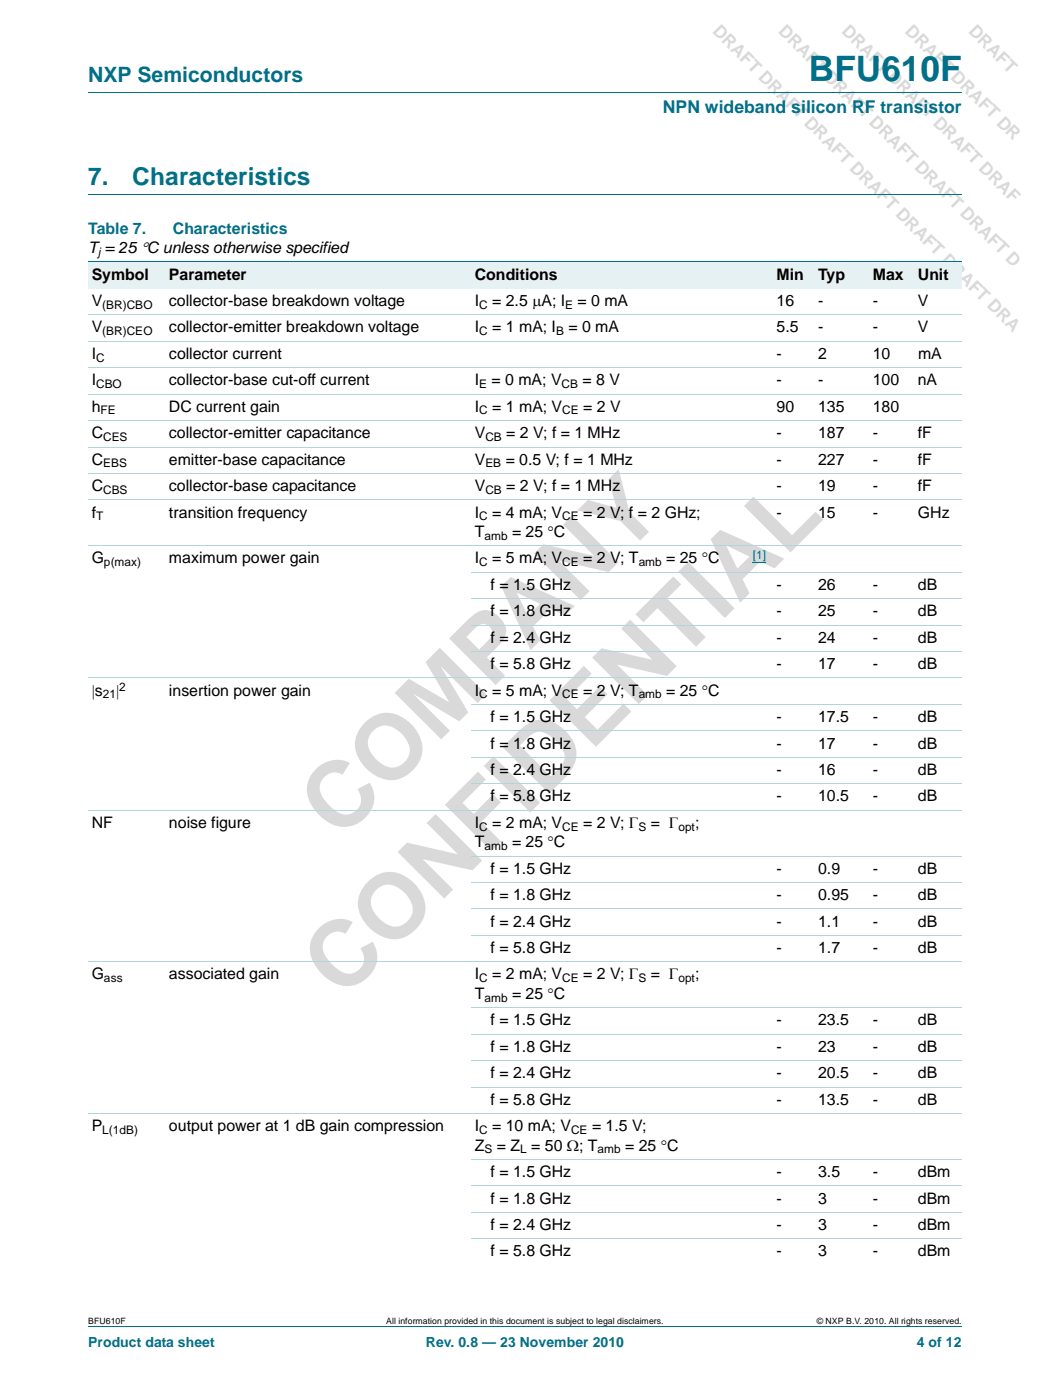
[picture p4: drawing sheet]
<svg xmlns="http://www.w3.org/2000/svg" width="210mm" height="280mm" viewBox="0 0 210 280" stroke-linecap="round" stroke-linejoin="round" font-family="sans-serif">
<defs><g id="words">
<g font-size="18.3" fill="#d9d9d9">
<text x="67.9" y="168.3" transform="rotate(-45 67.9 168.3)">COMPANY</text>
<text x="68.5" y="200.1" transform="rotate(-45 68.5 200.1)">CONFIDENTIAL</text>
</g>
<text font-size="7" fill="#007088" x="161.7" y="16.2">BFU610F</text>
<g font-size="4.9" fill="#007088">
<text x="17.6" y="37">7.</text>
<text x="26.4" y="37">Characteristics</text>
</g>
<text font-size="4.2" fill="#007088" x="17.6" y="16.4">NXP Semiconductors</text>
<g font-size="3.5" fill="#d9d9d9">
<text x="142.3" y="6.4" transform="rotate(45 142.3 6.4)">DRAFT DRAFT DRAFT DRAFT DRAFT DRAFT DRA</text>
<text x="155.4" y="6.4" transform="rotate(45 155.4 6.4)">DRAFT DRAFT DRAFT DRAFT DRAFT D</text>
<text x="168.1" y="6.4" transform="rotate(45 168.1 6.4)">DRAFT DRAFT DRAFT DRAF</text>
<text x="180.8" y="6.4" transform="rotate(45 180.8 6.4)">DRAFT DRAFT DR</text>
</g>
<text font-size="3.5" fill="#007088" x="132.5" y="22.6">NPN wideband silicon RF transistor</text>
<g font-size="3.2" fill="#007088">
<text x="17.6" y="46.7">Table 7.</text>
<text x="34.5" y="46.7">Characteristics</text>
</g>
<g font-size="3.2">
<text x="17.6" y="50.6">T = 25 °C unless otherwise specified</text>
<text x="18.3" y="55.9">Symbol</text>
<text x="33.8" y="55.9">Parameter</text>
<text x="94.9" y="55.9">Conditions</text>
<text x="155.2" y="55.9">Min</text>
<text x="163.5" y="55.9">Typ</text>
<text x="174.5" y="55.9">Max</text>
<text x="183.5" y="55.9">Unit</text>
<text x="18.3" y="61.2">V</text>
<text x="33.8" y="61.2">collector-base breakdown voltage</text>
<text x="94.9" y="61.2">I</text>
<text x="98.4" y="61.2">= 2.5 μA; I</text>
<text x="115.4" y="61.2">= 0 mA</text>
<text x="155.2" y="61.2">16</text>
<text x="163.5" y="61.2">-</text>
<text x="174.5" y="61.2">-</text>
<text x="183.5" y="61.2">V</text>
<text x="18.3" y="66.5">V</text>
<text x="18.3" y="71.8">I</text>
<text x="33.8" y="66.5">collector-emitter breakdown voltage</text>
<text x="33.8" y="71.8">collector current</text>
<text x="94.9" y="66.5">I</text>
<text x="98.4" y="66.5">= 1 mA; I</text>
<text x="113.6" y="66.5">= 0 mA</text>
<text x="155.2" y="66.5">5.5</text>
<text x="155.2" y="71.8">-</text>
<text x="163.5" y="66.5">-</text>
<text x="163.5" y="71.8">2</text>
<text x="174.5" y="66.5">-</text>
<text x="174.5" y="71.8">10</text>
<text x="183.5" y="66.5">V</text>
<text x="183.5" y="71.8">mA</text>
<text x="18.3" y="77.1">I</text>
<text x="33.8" y="77.1">collector-base cut-off current</text>
<text x="94.9" y="77.1">I</text>
<text x="98.3" y="77.1">= 0 mA; V</text>
<text x="116.5" y="77.1">= 8 V</text>
<text x="155.2" y="77.1">-</text>
<text x="163.5" y="77.1">-</text>
<text x="174.5" y="77.1">100</text>
<text x="183.5" y="77.1">nA</text>
<text x="18.3" y="82.4">h</text>
<text x="33.8" y="82.4">DC current gain</text>
<text x="94.9" y="82.4">I</text>
<text x="98.4" y="82.4">= 1 mA; V</text>
<text x="116.6" y="82.4">= 2 V</text>
<text x="155.2" y="82.4">90</text>
<text x="163.5" y="82.4">135</text>
<text x="174.5" y="82.4">180</text>
<text x="18.3" y="87.7">C</text>
<text x="33.8" y="87.7">collector-emitter capacitance</text>
<text x="94.9" y="87.7">V</text>
<text x="101.2" y="87.7">= 2 V; f = 1 MHz</text>
<text x="155.2" y="87.7">-</text>
<text x="163.5" y="87.7">187</text>
<text x="174.5" y="87.7">-</text>
<text x="183.5" y="87.7">fF</text>
<text x="18.3" y="93">C</text>
<text x="33.8" y="93">emitter-base capacitance</text>
<text x="94.9" y="93">V</text>
<text x="101.1" y="93">= 0.5 V; f = 1 MHz</text>
<text x="155.2" y="93">-</text>
<text x="163.5" y="93">227</text>
<text x="174.5" y="93">-</text>
<text x="183.5" y="93">fF</text>
<text x="18.3" y="98.3">C</text>
<text x="33.8" y="98.3">collector-base capacitance</text>
<text x="94.9" y="98.3">V</text>
<text x="101.2" y="98.3">= 2 V; f = 1 MHz</text>
<text x="155.2" y="98.3">-</text>
<text x="163.5" y="98.3">19</text>
<text x="174.5" y="98.3">-</text>
<text x="183.5" y="98.3">fF</text>
<text x="18.3" y="103.5">f</text>
<text x="33.8" y="103.5">transition frequency</text>
<text x="94.9" y="103.5">I</text>
<text x="94.9" y="107.4">T</text>
<text x="98.4" y="103.5">= 4 mA; V</text>
<text x="102.4" y="107.4">= 25 °C</text>
<text x="116.6" y="103.5">= 2 V; f = 2 GHz;</text>
<text x="155.2" y="103.5">-</text>
<text x="163.5" y="103.5">15</text>
<text x="174.5" y="103.5">-</text>
<text x="183.5" y="103.5">GHz</text>
<text x="18.3" y="112.7">G</text>
<text x="33.8" y="112.7">maximum power gain</text>
<text x="94.9" y="112.7">I</text>
<text x="98.4" y="112.7">= 5 mA; V</text>
<text x="116.6" y="112.7">= 2 V; T</text>
<text x="133.2" y="112.7">= 25 °C</text>
<text x="98.1" y="118">f = 1.5 GHz</text>
<text x="155.2" y="118">-</text>
<text x="163.5" y="118">26</text>
<text x="174.5" y="118">-</text>
<text x="183.5" y="118">dB</text>
<text x="98.1" y="123.3">f = 1.8 GHz</text>
<text x="155.2" y="123.3">-</text>
<text x="163.5" y="123.3">25</text>
<text x="174.5" y="123.3">-</text>
<text x="183.5" y="123.3">dB</text>
<text x="98.1" y="128.6">f = 2.4 GHz</text>
<text x="155.2" y="128.6">-</text>
<text x="163.5" y="128.6">24</text>
<text x="174.5" y="128.6">-</text>
<text x="183.5" y="128.6">dB</text>
<text x="98.1" y="133.9">f = 5.8 GHz</text>
<text x="155.2" y="133.9">-</text>
<text x="163.5" y="133.9">17</text>
<text x="174.5" y="133.9">-</text>
<text x="183.5" y="133.9">dB</text>
<text x="18.3" y="139.2">|s</text>
<text x="23.2" y="139.2">|</text>
<text x="33.8" y="139.2">insertion power gain</text>
<text x="94.9" y="139.2">I</text>
<text x="98.4" y="139.2">= 5 mA; V</text>
<text x="116.6" y="139.2">= 2 V; T</text>
<text x="133.2" y="139.2">= 25 °C</text>
<text x="98.1" y="144.5">f = 1.5 GHz</text>
<text x="98.1" y="149.8">f = 1.8 GHz</text>
<text x="155.2" y="149.8">-</text>
<text x="155.2" y="144.5">-</text>
<text x="163.5" y="149.8">17</text>
<text x="163.5" y="144.5">17.5</text>
<text x="174.5" y="149.8">-</text>
<text x="174.5" y="144.5">-</text>
<text x="183.5" y="149.8">dB</text>
<text x="183.5" y="144.5">dB</text>
<text x="98.1" y="155.1">f = 2.4 GHz</text>
<text x="155.2" y="155.1">-</text>
<text x="163.5" y="155.1">16</text>
<text x="174.5" y="155.1">-</text>
<text x="183.5" y="155.1">dB</text>
<text x="98.1" y="160.4">f = 5.8 GHz</text>
<text x="155.2" y="160.4">-</text>
<text x="163.5" y="160.4">10.5</text>
<text x="174.5" y="160.4">-</text>
<text x="183.5" y="160.4">dB</text>
<text x="18.3" y="165.7">NF</text>
<text x="33.8" y="165.7">noise figure</text>
<text x="94.9" y="165.7">I</text>
<text x="98.4" y="165.6">= 2 mA; V</text>
<text x="116.6" y="165.6">= 2 V; Γ</text>
<text x="130.1" y="165.6">= Γ</text>
<text x="138.9" y="165.6">;</text>
<text x="94.9" y="169.5">T</text>
<text x="102.4" y="169.5">= 25 °C</text>
<text x="98.1" y="174.8">f = 1.5 GHz</text>
<text x="155.2" y="174.8">-</text>
<text x="163.5" y="174.8">0.9</text>
<text x="174.5" y="174.8">-</text>
<text x="183.5" y="174.8">dB</text>
<text x="98.1" y="180.1">f = 1.8 GHz</text>
<text x="98.1" y="185.4">f = 2.4 GHz</text>
<text x="155.2" y="180.1">-</text>
<text x="155.2" y="185.4">-</text>
<text x="163.5" y="180.1">0.95</text>
<text x="163.5" y="185.4">1.1</text>
<text x="174.5" y="180.1">-</text>
<text x="174.5" y="185.4">-</text>
<text x="183.5" y="180.1">dB</text>
<text x="183.5" y="185.4">dB</text>
<text x="98.1" y="190.7">f = 5.8 GHz</text>
<text x="155.2" y="190.7">-</text>
<text x="163.5" y="190.7">1.7</text>
<text x="174.5" y="190.7">-</text>
<text x="183.5" y="190.7">dB</text>
<text x="18.3" y="196">G</text>
<text x="33.8" y="196">associated gain</text>
<text x="94.9" y="196">I</text>
<text x="98.4" y="196">= 2 mA; V</text>
<text x="116.6" y="196">= 2 V; Γ</text>
<text x="130.1" y="196">= Γ</text>
<text x="138.9" y="196">;</text>
<text x="94.9" y="199.9">T</text>
<text x="102.4" y="199.9">= 25 °C</text>
<text x="98.1" y="205.1">f = 1.5 GHz</text>
<text x="155.2" y="205.1">-</text>
<text x="163.5" y="205.1">23.5</text>
<text x="174.5" y="205.1">-</text>
<text x="183.5" y="205.1">dB</text>
<text x="98.1" y="210.4">f = 1.8 GHz</text>
<text x="98.1" y="215.7">f = 2.4 GHz</text>
<text x="155.2" y="210.4">-</text>
<text x="155.2" y="215.7">-</text>
<text x="163.5" y="210.4">23</text>
<text x="163.5" y="215.7">20.5</text>
<text x="174.5" y="210.4">-</text>
<text x="174.5" y="215.7">-</text>
<text x="183.5" y="210.4">dB</text>
<text x="183.5" y="215.7">dB</text>
<text x="98.1" y="221">f = 5.8 GHz</text>
<text x="155.2" y="221">-</text>
<text x="163.5" y="221">13.5</text>
<text x="174.5" y="221">-</text>
<text x="183.5" y="221">dB</text>
<text x="18.3" y="226.3">P</text>
<text x="33.8" y="226.3">output power at 1 dB gain compression</text>
<text x="94.9" y="226.3">I</text>
<text x="98.4" y="226.3">= 10 mA; V</text>
<text x="118.4" y="226.3">= 1.5 V;</text>
<text x="94.9" y="230.2">Z</text>
<text x="99.3" y="230.2">= Z = 50 Ω; T</text>
<text x="125" y="230.2">= 25 °C</text>
<text x="98.1" y="235.5">f = 1.5 GHz</text>
<text x="155.2" y="235.5">-</text>
<text x="163.5" y="235.5">3.5</text>
<text x="174.5" y="235.5">-</text>
<text x="183.5" y="235.5">dBm</text>
<text x="98.1" y="240.8">f = 1.8 GHz</text>
<text x="155.2" y="240.8">-</text>
<text x="163.5" y="240.8">3</text>
<text x="174.5" y="240.8">-</text>
<text x="183.5" y="240.8">dBm</text>
<text x="98.1" y="246.1">f = 2.4 GHz</text>
<text x="98.1" y="251.4">f = 5.8 GHz</text>
<text x="155.2" y="246.1">-</text>
<text x="155.2" y="251.4">-</text>
<text x="163.5" y="246.1">3</text>
<text x="163.5" y="251.4">3</text>
<text x="174.5" y="246.1">-</text>
<text x="174.5" y="251.4">-</text>
<text x="183.5" y="246.1">dBm</text>
<text x="183.5" y="251.4">dBm</text>
</g>
<g font-size="2.8" fill="#007088">
<text x="17.6" y="269.5">Product data sheet</text>
<text x="85.1" y="269.5">Rev. 0.8 — 23 November 2010</text>
<text x="183.3" y="269.5">4 of 12</text>
</g>
<g font-size="2.4">
<text x="19.6" y="51.2">j</text>
<text x="20.4" y="61.8">(BR)CBO</text>
<text x="95.8" y="61.8">C</text>
<text x="113" y="61.8">E</text>
<text x="20.4" y="67.1">(BR)CEO</text>
<text x="95.8" y="67.1">C</text>
<text x="111.2" y="67.1">B</text>
<text x="19.2" y="72.3">C</text>
<text x="19.2" y="77.6">CBO</text>
<text x="95.8" y="77.6">E</text>
<text x="112.3" y="77.6">CB</text>
<text x="20.1" y="82.9">FE</text>
<text x="95.8" y="82.9">C</text>
<text x="112.4" y="82.9">CE</text>
<text x="20.6" y="88.2">CES</text>
<text x="97" y="88.2">CB</text>
<text x="20.6" y="93.5">EBS</text>
<text x="97" y="93.5">EB</text>
<text x="20.6" y="98.8">CBS</text>
<text x="97" y="98.8">CB</text>
<text x="19.2" y="104.1">T</text>
<text x="95.8" y="104.1">C</text>
<text x="96.9" y="108">amb</text>
<text x="112.4" y="104.1">CE</text>
<text x="20.8" y="113.3">p(max)</text>
<text x="95.8" y="113.3">C</text>
<text x="112.4" y="113.3">CE</text>
<text x="127.7" y="113.3">amb</text>
<text x="20.6" y="139.7">21</text>
<text x="23.8" y="138.2">2</text>
<text x="95.8" y="139.7">C</text>
<text x="112.4" y="139.7">CE</text>
<text x="127.7" y="139.7">amb</text>
<text x="95.8" y="166.2">C</text>
<text x="112.4" y="166.2">CE</text>
<text x="127.6" y="166.2">S</text>
<text x="135.6" y="166.2">opt</text>
<text x="96.9" y="170.1">amb</text>
<text x="20.8" y="196.6">ass</text>
<text x="95.8" y="196.6">C</text>
<text x="112.4" y="196.6">CE</text>
<text x="127.6" y="196.6">S</text>
<text x="135.6" y="196.6">opt</text>
<text x="96.9" y="200.4">amb</text>
<text x="20.4" y="226.9">L(1dB)</text>
<text x="95.8" y="226.9">C</text>
<text x="114.2" y="226.9">CE</text>
<text x="96.9" y="230.8">S</text>
<text x="104" y="230.8">L</text>
<text x="119.5" y="230.8">amb</text>
</g>
<text font-size="2.4" fill="#00f" x="150.5" y="111.8">[1]</text>
<g font-size="1.7">
<text x="17.6" y="264.9">BFU610F</text>
<text x="77.2" y="264.9">All information provided in this document is subject to legal disclaimers.</text>
<text x="163.3" y="264.9">© NXP B.V. 2010. All rights reserved.</text>
</g>
</g></defs>
<path d="M17.6 18.5h174.7M17.6 39h174.7M17.6 265.5h174.7" fill="none" stroke="#007088" stroke-width=".2"/>
<g fill="#e6f1f4">
<path d="M17.6 52.4h15.5v5.3h-15.5z"/>
<path d="M33.1 52.4h61.1v5.3h-61.1z"/>
<path d="M94.2 52.4h55.1v5.3h-55.1z"/>
<path d="M149.3 52.4h13.6v5.3h-13.6z"/>
<path d="M162.9 52.4h10.9v5.3h-10.9z"/>
<path d="M173.8 52.4h9v5.3h-9z"/>
<path d="M182.8 52.4h9.5v5.3h-9.5z"/>
</g>
<path d="M150.5 112.5h2.6" fill="none" stroke="#00f" stroke-width=".2"/>
<path d="M17.6 52.4h174.7" fill="none" stroke="#007088" stroke-width=".2"/>
<g fill="none" stroke="#b3d4db" stroke-width=".2">
<path d="M17.6 63h174.7M17.6 68.3h174.7M17.6 73.6h174.7M17.6 78.9h174.7M17.6 84.2h174.7M17.6 89.4h174.7M17.6 94.7h174.7M17.6 100h174.7M17.6 109.2h174.7M94.2 114.5h98.1M94.2 119.8h98.1M17.6 135.6h174.7"/>
<path d="M94.2 125.1h98.1M94.2 130.3h98.1M94.2 140.9h98.1M94.2 146.2h98.1M94.2 151.5h98.1M94.2 156.8h98.1M17.6 162.1h174.7M94.2 171.3h98.1M94.2 176.6h98.1M17.6 192.4h174.7M94.2 181.9h98.1M94.2 187.2h98.1"/>
<path d="M94.2 201.6h98.1M94.2 206.9h98.1M94.2 212.2h98.1M94.2 217.5h98.1M17.6 222.8h174.7M94.2 231.9h98.1M94.2 237.2h98.1M94.2 242.5h98.1M94.2 247.8h98.1"/>
</g>
<use href="#words"/>
</svg>
